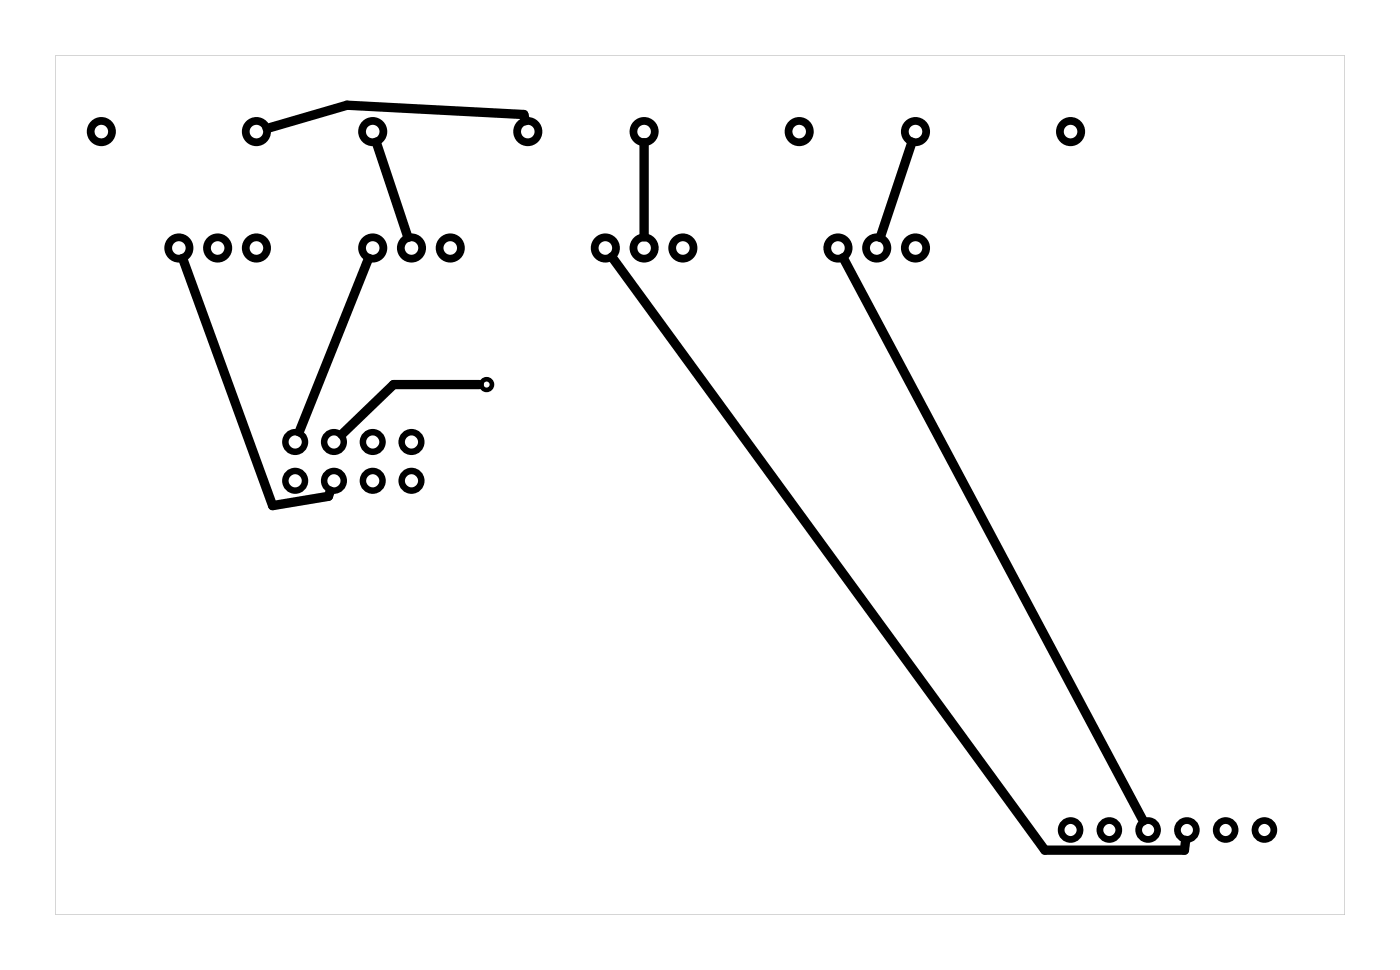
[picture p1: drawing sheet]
<svg xmlns="http://www.w3.org/2000/svg" width="92mm" height="63mm" viewBox="0 0 92 63" stroke-linecap="round" stroke-linejoin="round" font-family="sans-serif">
<path d="M3.6 3.6h84.5v56.3h-84.5zM3.6 3.6v56.3h84.5v-56.3z" fill="#000"/>
<g fill="none" stroke="#000" stroke-width=".51">
<circle cx="6.6" cy="8.6" r=".7"/>
<circle cx="11.7" cy="16.2" r=".7"/>
<circle cx="14.3" cy="16.2" r=".7"/>
<circle cx="16.8" cy="16.2" r=".7"/>
<circle cx="16.8" cy="8.6" r=".7"/>
<circle cx="24.4" cy="16.2" r=".7"/>
<circle cx="24.4" cy="8.6" r=".7"/>
<circle cx="27" cy="16.2" r=".7"/>
<circle cx="29.5" cy="16.2" r=".7"/>
<circle cx="34.6" cy="8.6" r=".7"/>
<circle cx="39.7" cy="16.2" r=".7"/>
<circle cx="42.2" cy="8.6" r=".7"/>
<circle cx="42.2" cy="16.2" r=".7"/>
<circle cx="44.7" cy="16.2" r=".7"/>
<circle cx="52.4" cy="8.6" r=".7"/>
<circle cx="54.9" cy="16.2" r=".7"/>
<circle cx="57.4" cy="16.2" r=".7"/>
<circle cx="60" cy="16.2" r=".7"/>
<circle cx="60" cy="8.6" r=".7"/>
<circle cx="70.1" cy="8.6" r=".7"/>
</g>
<g fill="none" stroke="#000" stroke-width=".42">
<circle cx="19.3" cy="28.9" r=".64"/>
<circle cx="19.3" cy="31.5" r=".64"/>
<circle cx="21.9" cy="31.5" r=".64"/>
<circle cx="21.9" cy="28.9" r=".64"/>
<circle cx="24.4" cy="28.9" r=".64"/>
<circle cx="24.4" cy="31.5" r=".64"/>
<circle cx="27" cy="31.5" r=".64"/>
<circle cx="27" cy="28.9" r=".64"/>
</g>
<g fill="none" stroke="#000" stroke-width=".44">
<circle cx="70.1" cy="54.3" r=".62"/>
<circle cx="72.7" cy="54.3" r=".62"/>
<circle cx="75.2" cy="54.3" r=".62"/>
<circle cx="77.8" cy="54.3" r=".62"/>
<circle cx="80.3" cy="54.3" r=".62"/>
<circle cx="82.8" cy="54.3" r=".62"/>
</g>
<circle cx="31.9" cy="25.2" r=".35" fill="none" stroke="#000" stroke-width=".3"/>
<path d="M12 16.9l5.9 16.2 3.6-.6 .1-.4M24.1 16.9l-4.5 11.4M24.6 9.3l2.1 6.2M34.4 7.9l-.1-.4-11.6-.6-5.2 1.5M40.1 16.8l28.4 38.9h9.1l.1-.7M42.2 9.3v6.2M55.2 16.9l19.7 36.8M59.7 9.3l-2 6.2M31.4 25.2h-5.6l-3.4 3.2" fill="none" stroke="#000" stroke-width=".61"/>
</svg>
